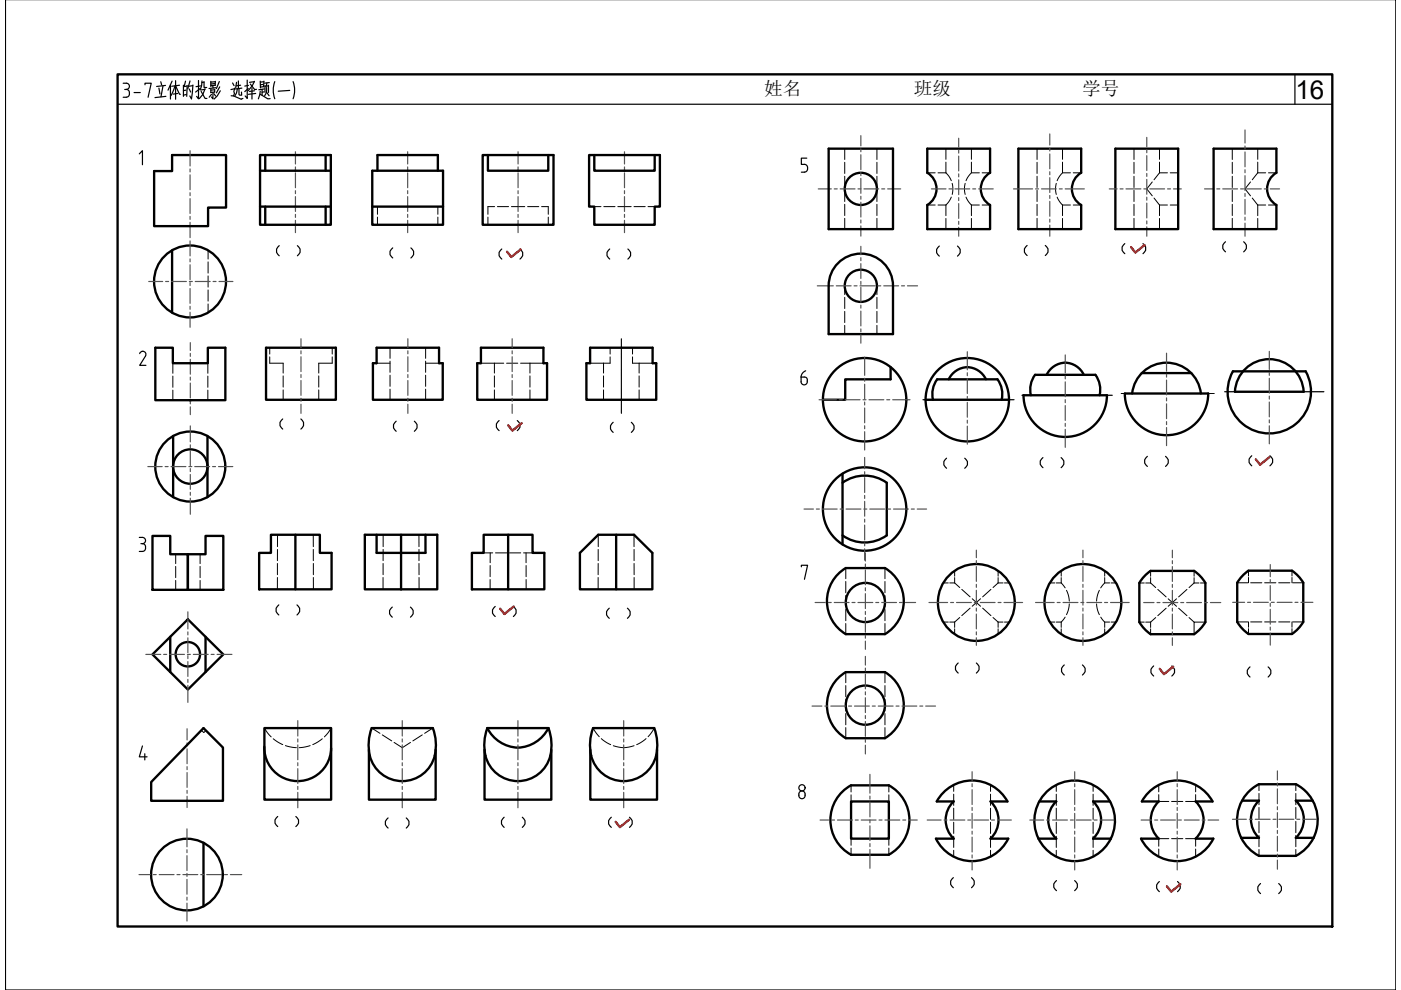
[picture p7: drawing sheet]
<svg xmlns="http://www.w3.org/2000/svg" width="297mm" height="210mm" viewBox="0 0 297 210" stroke-linecap="round" stroke-linejoin="round" font-family="sans-serif">
<defs><g id="words">
<text font-size="5.7" x="81.8" y="56.1">（ ）</text>
<text font-size="5.5" x="274.7" y="20.9">16</text>
<g font-size="5.3">
<text x="57.9" y="55.4">（ ）</text>
<text x="127.7" y="56.1">（ ）</text>
<text x="197.6" y="55.4">（ ）</text>
<text x="216.3" y="55.4">（ ）</text>
<text x="258.2" y="54.7">（ ）</text>
<text x="58.6" y="92.1">（ ）</text>
<text x="82.5" y="92.8">（ ）</text>
<text x="128.4" y="92.8">（ ）</text>
<text x="199.3" y="100.5">（ ）</text>
<text x="219.8" y="100.5">（ ）</text>
<text x="241.7" y="100.2">（ ）</text>
<text x="57.5" y="131.6">（ ）</text>
<text x="81.8" y="131.9">（ ）</text>
<text x="127.7" y="132.3">（ ）</text>
<text x="201.8" y="143.9">（ ）</text>
<text x="224" y="144.3">（ ）</text>
<text x="263.5" y="144.6">（ ）</text>
<text x="57.5" y="176.4">（ ）</text>
<text x="80.8" y="176.7">（ ）</text>
<text x="105.5" y="176.7">（ ）</text>
<text x="200.7" y="189.4">（ ）</text>
<text x="222.6" y="190.1">（ ）</text>
<text x="265.6" y="190.9">（ ）</text>
</g>
<g font-size="5.3" fill="#f00">
<text x="104.8" y="56.1">（ ）</text>
<text x="237.1" y="55">（ ）</text>
<text x="104.4" y="92.4">（ ）</text>
<text x="263.9" y="99.8">（ ）</text>
<text x="103.4" y="131.9">（ ）</text>
<text x="243.1" y="144.6">（ ）</text>
<text x="128.1" y="176.7">（ ）</text>
<text x="244.5" y="190.1">（ ）</text>
</g>
<g font-size="4">
<text x="162" y="20.2">姓名</text>
<text x="193.7" y="20.2">班级</text>
<text x="229.4" y="20.2">学号</text>
</g>
</g></defs>
<g fill="none" stroke="#000" stroke-width=".25">
<path d="M29.5 32.6l.7-.6v2.9M170.6 34.8a.84 .84 0 0 1 .6 .9 .84 .84 0 0 1-.6 .8h-.7M171.1 33.5h-1.2v1.4h.7M29.6 75a.67 .67 0 0 1 .9-.5 .67 .67 0 0 1 .3 1l-1.2 2h1.3M169.8 80l.7-.1a.81 .81 0 0 1 .7 1 .81 .81 0 0 1-1 .6l-.3-.3zM170.8 78.6a1.51 1.51 0 0 0-1 1.3M29.5 113.9h.7a.69 .69 0 0 1 .6 .9 .69 .69 0 0 1-.9 .5M30.2 115.3a.85 .85 0 0 1 .7 .8 .85 .85 0 0 1-.7 .8h-.7M169.9 120.2v-.4h1.3l-.6 3M30.2 158.2l-.7 2.3h1.7M30.7 159.8v1.3M169.4 168.7a.72 .72 0 0 1 .6-1 .72 .72 0 0 1 .7 1"/>
<path d="M169.4 168.7a.66 .66 0 0 0 .6 .6 .66 .66 0 0 0 .7-.6"/>
<circle cx="170" cy="167" r=".66"/>
</g>
<!-- layer: cu -->
<g fill="none" stroke="#000" stroke-width=".5">
<path d="M32.7 36.3h3.8v-3.4h11.4v11.1h-3.8v3.9h-11.4zM55.1 32.9h15v14.8h-15zM55.1 36.2h15M56.2 32.9v3.3M69 32.9v3.3M78.9 36.2h15v11.5h-15zM80 36.2v-3.3h12.8v3.3M102.3 32.9h15.1v14.8h-15.1zM103.4 32.9v3.3h12.8v-3.3M124.9 32.9h15v10.9h-1.1v3.9h-12.8v-3.9h-1.1zM126 32.9v3.3h12.8v-3.3M175.7 31.5h13.6v17.1h-13.6z"/>
<path d="M196.6 31.5h13.3v5.1a4 4 0 0 0 0 6.9v5.1h-13.3v-5.1a4 4 0 0 0 0-6.9zM215.9 31.5h13.3v5.1a4 4 0 0 0 0 6.9v5.1h-13.3zM236.5 31.5h13.3v17.1h-13.3zM270.6 36.6a4 4 0 0 0 0 6.9M270.6 36.6v-5.1h-13.3v17.1h13.3v-5.1M36.5 53.1v13.2M55.1 43.8h15M56.2 43.8v3.9M69 43.8v3.9M78.9 43.8h15M178 55.5a6.8 6.8 0 0 1 7.3-1.1 6.8 6.8 0 0 1 4 6.2v10.2h-13.6v-10.2a6.8 6.8 0 0 1 2.3-5.1zM56.4 73.7h14.8v11.1h-14.8z"/>
<path d="M79.8 73.7h13.3v3.3h.8v7.8h-14.8v-7.8h.7zM102 73.7h13.2v3.3h.8v7.8h-14.8v-7.8h.8zM125.1 73.7h13.3v3.3h.7v7.8h-14.8v-7.8h.8zM188.8 77.8v2.6h-9.6v4.4h-4.7M221.9 79.5a4.3 4.3 0 0 1 4-2.6 4.3 4.3 0 0 1 3.9 2.6M242.1 79.1h10.5M261.4 78.7h15.4a8.8 8.8 0 0 1-7.7 13.2 8.8 8.8 0 0 1-7.7-13.2zM263.8 78.5a7.3 7.3 0 0 1 7.8-1.9 7.3 7.3 0 0 1 4.8 6.5h-14.6a7.3 7.3 0 0 1 2-4.6zM36.7 92.4v13M40.2 84.9h7.6v-11.2h-3.7v3.3h-7.5v-3.3h-3.7v11.2h7.6M44 92.4v13M196.3 84.8h17.6"/>
<path d="M197.8 84.7a5.3 5.3 0 0 1 .9-4.3h12.8a5.3 5.3 0 0 1 .9 4.3M201.1 80.4a4.3 4.3 0 0 1 4-2.6 4.3 4.3 0 0 1 3.9 2.6M217 83.8h17.7a8.8 8.8 0 0 1-8.8 8.8 8.8 8.8 0 0 1-8.9-8.8zM218.6 83.8a5.2 5.2 0 0 1 .9-4.3h12.7a5.3 5.3 0 0 1 .9 4.3M238.5 83.4h17.7a8.8 8.8 0 0 1-8.9 8.9 8.8 8.8 0 0 1-8.8-8.9zM240 83.4a7.3 7.3 0 0 1 7.3-6.5 7.3 7.3 0 0 1 7.3 6.5M32.3 113.6h3.8v3.9h3.7v7.6h-7.5zM43.6 113.6h3.7v11.5h-7.5v-7.6h3.8zM57.4 113.4h5.2v11.6h-7.7v-7.8h2.5zM62.6 113.4h5.2v3.8h2.5v7.8h-7.7M77.4 113.4h15.3v11.6h-15.3zM79.8 113.4v3.8h10.4v-3.8"/>
<path d="M85 113.4v11.6M102.5 113.4h5.2v11.6h-7.6v-7.8h2.4zM107.7 113.4h5.2v3.8h2.5v7.8h-7.7M123 117.2l3.8-3.8h3.8v11.6h-7.6zM130.6 113.4h3.8l3.9 3.8v7.8h-7.7M178.6 102.4a8 8 0 0 1 9.4 0v11.1a8 8 0 0 1-9.4 0M178.6 100.4v15M32.3 138.8l7.5-7.5 7.5 7.5-7.5 7.4zM36.1 135v7.5M43.6 135v7.5M177.8 121.6l1.5-1.2h8.3a8.1 8.1 0 0 1 0 14h-8.3a8.1 8.1 0 0 1-1.5-12.8zM242.6 122.2l1.4-1.2h9.2l.9 .8 1.5 1.8v8.3l-1.1 1.4-1.3 1.2h-9.2l-1-.8-1.4-1.8v-8.3z"/>
<path d="M263.4 122.1l1.3-1.1h9.2l.9 .7 1.5 1.9v8.3l-1 1.4-1.4 1.1h-9.2l-.9-.7-1.5-1.8v-8.3zM43.1 154.4l4.2 4.1v11.3h-15.2v-4zM56 158.3a7.1 7.1 0 0 0 7 7.3 7.1 7.1 0 0 0 7.2-7M56.1 154.4h14.1v15.1h-14.1zM78.2 159v10.5h14.2v-10.5M78.8 154.4h13a8.9 8.9 0 0 1-1.4 9.1 7.2 7.2 0 0 1-8.4 1.3 7.2 7.2 0 0 1-3.8-7.5l.2-1.5zM102.7 159v10.5h14.2v-10.5M103.3 154.4a7.1 7.1 0 0 0 6.5 4.1 7.1 7.1 0 0 0 6.5-4.1M103.3 154.4a8.9 8.9 0 0 0 1.4 9.1 7.2 7.2 0 0 0 8.4 1.3 7.2 7.2 0 0 0 3.8-7.5l-.2-1.5-.4-1.4M103.3 154.4h13M125.2 159v10.5h14.1v-10.5M125.7 154.4a8.9 8.9 0 0 0 1.4 9.1 7.1 7.1 0 0 0 5.1 2.1"/>
<path d="M125.8 154.4h12.9a8.9 8.9 0 0 1-1.4 9.1 7.1 7.1 0 0 1-5.1 2.1M179.3 142.5h8.3M179.3 142.5a8.1 8.1 0 0 0 0 14h8.3a8.1 8.1 0 0 0 0-14M43.1 178.7v13.5M178.3 168.2l2.1-1.7h8a8.4 8.4 0 0 1 0 14.7h-8a8.4 8.4 0 0 1-2.1-13zM180.4 169.9h8.1v7.9h-8.1zM202.2 177.8a5.4 5.4 0 0 1 0-7.9h-3.6a8.5 8.5 0 0 1 15 0h-3.6a5.4 5.4 0 0 1 0 7.9M202.2 177.8h-3.8a8.5 8.5 0 0 0 7.7 4.8 8.5 8.5 0 0 0 7.7-4.8h-3.8M220.2 177.8a8.5 8.5 0 0 1 7.7-12.3 8.5 8.5 0 0 1 7.6 12.3M220.2 177.8a8.5 8.5 0 0 0 7.7 4.8 8.5 8.5 0 0 0 7.6-4.8M220.2 177.8h3.8M220.4 169.9h3.5a5.4 5.4 0 0 0 0 7.9"/>
<path d="M231.8 177.8h3.7M235.3 169.9h-3.5a5.4 5.4 0 0 1 0 7.9M242.1 169.9a8.5 8.5 0 0 1 15 0h-3.6M242.1 169.9h3.6a5.4 5.4 0 0 0 0 7.9M245.7 177.8h-3.8a8.5 8.5 0 0 0 7.7 4.8 8.5 8.5 0 0 0 7.7-4.8h-3.8M253.5 169.9a5.4 5.4 0 0 1 0 7.9M263.2 177.6a8.5 8.5 0 0 1 3.7-11.3h7.8a8.5 8.5 0 0 1 3.8 11.3M263.2 177.6a8.5 8.5 0 0 0 3.7 3.9M263.3 169.8h3.6a5.4 5.4 0 0 0 0 7.8h-3.7M278.3 169.8h-3.6a5.4 5.4 0 0 1 0 7.8h3.8M278.5 177.6a8.5 8.5 0 0 1-3.8 3.9M266.9 181.5h7.8"/>
<circle cx="40.3" cy="59.7" r="7.6"/>
<circle cx="182.5" cy="40" r="3.4"/>
<circle cx="182.5" cy="60.6" r="3.4"/>
<circle cx="40.3" cy="98.9" r="7.4"/>
<circle cx="40.3" cy="98.9" r="3.6"/>
<circle cx="183.3" cy="84.7" r="8.8"/>
<circle cx="205.1" cy="84.7" r="8.8"/>
<circle cx="183.3" cy="107.9" r="8.8"/>
<circle cx="39.8" cy="138.7" r="2.59"/>
<circle cx="183.5" cy="127.7" r="4.2"/>
<circle cx="207" cy="127.7" r="8.1"/>
<circle cx="229.6" cy="127.7" r="8.1"/>
<circle cx="183.5" cy="149.5" r="4.2"/>
<circle cx="39.6" cy="185.4" r="7.6"/>
</g>
<!-- layer: xu -->
<g fill="none" stroke="#000" stroke-width=".21">
<path d="M179.1 31.5v2.3M179.1 34.4v2.4M179.1 37.4v2.4M185.9 31.5v2.3M185.9 34.4v2.4M185.9 37.4v2.4M196.6 36.6h1.7M198.9 36.6h1.7M200.6 36.6l.5 .7 .6 1M200.6 31.5v2.3M200.6 34.4v2.2M201.9 38.9l.1 1.2-.1 1.1"/>
<path d="M204.6 38.9l-.1 1.2 .1 1.1M206 34.4v2.2l-.8 1-.4 .7M206 36.6h1.6M206 31.5v2.3M208.2 36.6h1.7M219.9 31.5v2.3M219.9 34.4v2.4M219.9 37.4v2.4M224 38.9l-.2 1.2 .2 1.1M225.3 34.4v2.2l-1.2 1.7M225.3 36.6h1.7M225.3 31.5v2.3"/>
<path d="M227.5 36.6h1.7M240.4 31.5v2.3M240.4 34.4v2.4M240.4 37.4v2.4M244.3 38.6l-1.2 1.5 1.2 1.4M245.8 36.6l-1.1 1.5M245.8 36.6h1.7M245.8 31.5v2.3M245.8 34.4v2.2M248.1 36.6h1.7M261.3 31.5v2.3M261.3 34.4v2.4"/>
<path d="M261.3 37.4v2.4M265.1 38.6l-1.1 1.5 1.1 1.4M266.7 36.6l-1.2 1.5M266.7 31.5v2.3M266.7 34.4v2.2M266.7 36.6h1.6M268.9 36.6h1.7M44.1 53.1v1.8M44.1 55.5v2.4M44.1 58.5v2.4M80 43.8v1.6M80 46v1.7"/>
<path d="M92.8 43.8v1.6M92.8 46v1.7M103.4 46v1.7M104.9 43.8h-1.5v1.6M105.5 43.8h2.3M108.4 43.8h2.9M111.9 43.8h2.3M114.8 43.8h1.4v1.6M116.2 46v1.7M126 43.8h1.4M128 43.8h2.4M131 43.8h2.8"/>
<path d="M134.4 43.8h2.4M137.4 43.8h1.4M179.1 40.3v2.4M179.1 43.3v2.4M179.1 46.3v2.3M185.9 40.3v2.4M185.9 43.3v2.4M185.9 46.3v2.3M196.6 43.5h1.7M198.9 43.5h1.7M200.6 43.5v2.2M200.6 46.3v2.3"/>
<path d="M201.7 41.8l-.6 1-.5 .7M204.8 41.8l1.2 1.7M206 43.5h1.6M206 43.5v2.2M206 46.3v2.3M208.2 43.5h1.7M219.9 40.3v2.4M219.9 43.3v2.4M219.9 46.3v2.3M224.1 41.8l.6 1 .6 .7M225.3 43.5h1.7M225.3 43.5v2.2"/>
<path d="M225.3 46.3v2.3M227.5 43.5h1.7M240.4 40.3v2.4M240.4 43.3v2.4M240.4 46.3v2.3M244.7 42l1.1 1.5M245.8 43.5h1.7M245.8 43.5v2.2M245.8 46.3v2.3M248.1 43.5h1.7M261.3 40.3v2.4M261.3 43.3v2.4"/>
<path d="M261.3 46.3v2.3M265.5 42l1.2 1.5M266.7 43.5v2.2M266.7 46.3v2.3M266.7 43.5h1.6M268.9 43.5h1.7M36.6 77v2.1M36.6 79.7v2.4M44.1 77v2.1M44.1 79.7v2.4M44.1 61.5v2.3M44.1 64.4v1.9"/>
<path d="M57.2 75.7v1.3h2.8v2.1M57.2 73.7v1.4M60 79.7v2.4M67.6 79.7v2.4M70.4 75.7v1.3h-2.8v2.1M70.4 73.7v1.4M79.8 77h2.9M82.7 73.7v2.3M82.7 76.6v2.3M82.7 79.5v2.4M90.2 77h2.9M90.2 73.7v2.3"/>
<path d="M90.2 76.6v2.3M90.2 79.5v2.4M102 77h4.8M104.8 77v2.1M104.8 79.7v2.4M107.4 77h2.4M110.4 77h4.8M112.4 77v2.1M112.4 79.7v2.4M128 77v2.1M128 79.7v2.4M129.4 73.7v1.4"/>
<path d="M129.4 75.7v1.3h-4.3M134.1 73.7v1.4M134.1 75.7v1.3h4.3M135.5 77v2.1M135.5 79.7v2.4M179.1 60.6v1.9M179.1 63v2.4M179.1 66v2.4M179.1 69v1.8M185.9 60.6v1.9M185.9 63v2.4M185.9 66v2.4"/>
<path d="M185.9 69v1.8M36.6 82.7v2.2M44.1 82.7v2.2M60 82.7v2.1M67.6 82.7v2.1M82.7 82.5v2.3M90.2 82.5v2.3M104.8 82.7v2.1M112.4 82.7v2.1M128 82.7v2.1M135.5 82.7v2.1M37.2 117.5v2"/>
<path d="M42.4 117.5v2M58.8 119.5v2.3M58.8 116.5v2.4M58.8 113.4v2.5M66.4 113.4v2.5M66.4 116.5v2.4M66.4 119.5v2.3M81.2 119.5v2.3M81.2 113.4v2.5M81.2 116.5v2.4M88.8 113.4v2.5M88.8 119.5v2.3"/>
<path d="M88.8 116.5v2.4M102.5 117.2h2M103.9 119.9v2.4M103.9 117.2v2.1M105.1 117.2h2.3M108 117.2h2.4M111 117.2h1.9M111.5 117.2v2.1M111.5 119.9v2.4M126.8 116.5v2.4M126.8 119.5v2.3M126.8 113.4v2.5"/>
<path d="M134.4 113.4v2.5M134.4 116.5v2.4M134.4 119.5v2.3M37.2 120.1v2.4M37.2 123.1v2M42.4 120.1v2.4M42.4 123.1v2M58.8 122.4v2.6M66.4 122.4v2.6M81.2 122.4v2.6M88.8 122.4l.1 2.6M103.9 122.9v2.1"/>
<path d="M111.5 122.9l.1 2.1M126.8 122.4v2.6M134.4 122.4v2.6M179.3 120.4v2.3M179.3 123.3v2.4M179.3 126.3v2.3M179.3 129.2v2.4M179.3 132.2v2.3M187.6 120.4v2.3M187.6 123.3v2.4M187.6 126.3v2.3M187.6 129.2v2.4"/>
<path d="M187.6 132.2v2.3M200 131.9h1.1M200 123.6h1.1M201.4 131.9h1M201.4 123.6h1M202.4 123.6l1.1 1M202.4 121v1.2M202.4 122.5v1.1M202.4 131.9v1.1M202.4 133.3v1.2M203.5 130.9l-1.1 1M203.9 125l1.8 1.5"/>
<path d="M205.7 128.9l-1.8 1.6M206.1 127l1.8 1.5M207.9 127l-1.8 1.5M208.3 128.9l1.8 1.6M210.1 125l-1.8 1.5M210.5 130.9l1.1 1M211.6 131.9h1.1M211.6 123.6h1.1M211.6 123.6l-1.1 1M211.6 121v1.2M211.6 122.5v1.1M211.6 131.9v1.1"/>
<path d="M211.6 133.3v1.2M213 131.9h1M213 123.6h1M222.6 131.9h1.1M222.6 123.6h1.1M224 131.9h1M224 123.6h1M225 123.6l.8 1M225 121v1.2M225 122.5v1.1M225 131.9v1.1M225 133.3v1.2"/>
<path d="M225.8 130.8l-.8 1.1M226.1 125.2l.4 .9 .2 1.3M226.7 128l-.2 1.4-.4 .9M232.5 128l.2 1.4 .4 .9M233.1 125.2l-.4 .9-.2 1.3M233.4 130.8l.8 1.1M234.2 123.6l-.8 1M234.2 131.9h1.1M234.2 123.6h1.1M234.2 121v1.2M234.2 122.5v1.1M234.2 131.9v1.1"/>
<path d="M234.2 133.3v1.2M235.6 131.9h1M235.6 123.6h1M241.6 123.6h1M241.6 131.9h1M242.9 123.6h1.1M242.9 131.9h1.1M244 123.6l1 1M244 121v1.2M244 122.5v1.1M244 131.9v1.1M244 133.3v1.2"/>
<path d="M245 130.9l-1 1M245.5 125l1.7 1.6M247.2 129l-1.7 1.5M247.7 127l1.7 1.5M249.4 127l-1.7 1.5M249.9 129l1.8 1.5M251.7 125l-1.8 1.6M252.1 130.9l1.1 1M253.2 123.6l-1.1 1M253.2 121v1.2M253.2 122.5v1.1M253.2 123.6h1"/>
<path d="M254.5 123.6h1.1M255.6 131.9h-2.4v2.6M262.3 123.6h2.3M262.3 131.9h2.3M264.7 121v1.1M264.7 122.4v1.2M264.7 131.9v1.1M264.7 133.3v1.1M265.2 123.6h2.3M265.2 131.9h2.3M268.1 123.6h2.4M268.1 131.9h2.4"/>
<path d="M271.1 123.6h2.4M271.1 131.9h2.4M273.9 121v1.1M273.9 122.4v1.2M273.9 131.9v1.1M273.9 133.3v1.1M274.1 123.6h2.2M274.1 131.9h2.2M56.1 154.4l1.4 1.8M57.9 156.6l2.1 1.3M60.5 158.1l2.3 .4M65.8 158.1l-2.4 .4"/>
<path d="M68.3 156.6l-2 1.3M70.2 154.4l-1.4 1.8M78.8 154.4l1.8 1.1M81.1 155.8l2 1.3M83.6 157.4l1.7 1.1 1.7-1.1M89.5 155.8l-2 1.3M91.8 154.4l-1.8 1.1M125.8 154.4l1.3 1.8M127.5 156.6l2 1.3M130 158.1a5.9 5.9 0 0 0 4.4 0M137 156.6l-2 1.3M138.7 154.4l-1.3 1.8"/>
<path d="M179.3 142.5v2.3M179.3 145.4v2.3M179.3 148.3v2.4M179.3 151.3v2.4M179.3 154.3v2.2M187.6 142.5v2.3M187.6 145.4v2.3M187.6 148.3v2.4M187.6 151.3v2.4M187.6 154.3v2.2M180.4 166.5v1.4M180.4 168.5v1.4"/>
<path d="M180.4 177.8v1.4M180.4 179.8v1.4M188.5 166.5v1.4M188.5 168.5v1.4M188.5 177.8v1.4M188.5 179.8v1.4M202.2 166.4v1.4M202.2 168.4v2.4M202.2 171.4v2.3M202.2 174.3v2.4M202.2 177.3v2.4M210 166.4v1.4"/>
<path d="M210 168.4v2.4M210 171.4v2.3M210 174.3v2.4M210 177.3v2.4M224 166.4v1.4M224 168.4v2.4M224 171.4v2.3M224 174.3v2.4M224 177.3v2.4M231.8 166.4v1.4M231.8 168.4v2.4M231.8 171.4v2.3"/>
<path d="M231.8 174.3v2.4M231.8 177.3v2.4M245.7 168.5v1.4h2.1M245.7 166.4v1.5M247.8 177.8h-2.1v1.6M248.4 177.8h2.4M248.4 169.9h2.4M251.4 177.8h2.1v1.6M253.5 168.5v1.4h-2.1M253.5 166.4v1.5M266.9 166.3v1.3M266.9 168.2v2.4"/>
<path d="M266.9 171.2v2.4M266.9 174.2v2.3M266.9 177.1v2.4M274.7 166.3v1.3M274.7 168.2v2.4M274.7 171.2v2.4M274.7 174.2v2.3M274.7 177.1v2.4M202.2 180.3v1.3M210 180.3v1.3M224 180.3v1.3M231.8 180.3v1.3"/>
<path d="M245.7 180v1.6M253.5 180v1.6M266.9 180.1v1.4M274.7 180.1v1.4"/>
</g>
<!-- layer: dian -->
<path d="M131.7 71.8v15M195.7 84.8h19.3M216.6 83.8h.4M234.7 83.8h1.1M237.7 83.4h.8M256.2 83.4h1.2M259.6 83.1h2.2M276.4 83.1h4.3M262.3 127.8h.1" fill="none" stroke="#000" stroke-width=".21"/>
<!-- layer: CENTER -->
<g fill="none" stroke="#545454" stroke-width=".25">
<path d="M40.3 32v3.2M40.3 35.8v.7M40.3 37.1v3.1M62.6 32.2v2.6M62.6 35.4v.6M62.6 36.7v3.1M86.4 32.2v2.6M86.4 35.4v.6M86.4 36.7v3.1M109.8 32.2v2.6M109.8 35.4v.6M109.8 36.7v3.1"/>
<path d="M132.4 32.2v2.6M132.4 35.4v.6M132.4 36.7v3.1M182.5 28.8v2.1M182.5 31.6v.6M182.5 32.8v3.2M182.5 36.6v.6M182.5 37.8v3.2M203.3 29.3v1.9M203.3 31.8v.7M203.3 33.1v3.1M203.3 36.9v.6"/>
<path d="M203.3 38.1v3.2M222.6 28.4v2.3M222.6 31.4v.6M222.6 32.6v3.2M222.6 36.4v.6M222.6 37.7v3.1M243.1 29.1v2M243.1 31.7v.7M243.1 33v3.1M243.1 36.8v.6M243.1 38v3.2M264 27.6v2.7"/>
<path d="M264 31v.6M264 32.2v3.2M264 36v.6M264 37.2v3.2M31.5 59.7h3M35.1 59.7h.6M36.4 59.7h3.1M40.1 59.7h.7M40.3 40.9v.6M40.3 42.1v3.2M40.3 45.9v.6M40.3 47.1v3.3"/>
<path d="M40.3 51.1v3.2M40.3 54.9v.6M40.3 56.1v3.2M40.3 59.9v.6M41.4 59.7h3.2M45.2 59.7h.6M46.4 59.7h3M62.6 40.4v.7M62.6 41.7v3.1M62.6 45.5v.6M62.6 46.7v2.6M86.4 40.4v.7"/>
<path d="M86.4 41.7v3.1M86.4 45.5v.6M86.4 46.7v2.6M109.8 40.4v.7M109.8 41.7v3.1M109.8 45.5v.6M109.8 46.7v2.6M132.4 40.4v.7M132.4 41.7v3.1M132.4 45.5v.6M132.4 46.7v2.6M173.5 40.1h2.8"/>
<path d="M176.9 40.1h.6M178.1 40.1h3.2M181.9 40.1h.6M182.5 41.6v.6M182.5 42.9v3.1M182.5 46.6v.7M182.5 47.9v2.2M182.5 52.2v1.8M182.5 54.6v.7M182.5 55.9v3.1M182.5 59.7v.6M183.2 40.1h3.1"/>
<path d="M186.9 40.1h.7M188.2 40.1h2.8M197.5 40.1h3.1M201.2 40.1h.6M202.5 40.1h3.1M203.3 41.9v.6M203.3 43.2v3.1M203.3 46.9v.7M203.3 48.2v1.9M206.2 40.1h.7M207.5 40.1h3.1M214.9 40.1h4"/>
<path d="M219.6 40.1h.6M220.8 40.1h3.2M222.6 41.4v.7M222.6 42.7v3.2M222.6 46.5v.6M222.6 47.7v2.4M224.6 40.1h.6M225.8 40.1h4.1M235.2 40.1h1.7M237.5 40.1h.6M238.7 40.1h3.2M242.5 40.1h.6"/>
<path d="M243.1 41.8v.6M243.1 43.1v3.1M243.1 46.8v.7M243.1 48.1v2M243.8 40.1h3.1M247.5 40.1h.7M248.8 40.1h1.7M255.4 40.1h2M258 40.1h.6M259.2 40.1h3.2M263 40.1h.6M264 41v.6"/>
<path d="M264 42.3v3.1M264 46.1v.6M264 47.3v2.8M264.3 40.1h3.1M268.1 40.1h.6M269.3 40.1h2M40.3 61.2v3.1M40.3 64.9v.7M40.3 66.2v3.2M40.4 72.6v1.7M40.4 74.9v.7M40.4 76.2v3.1"/>
<path d="M40.4 80v.6M63.8 71.8v2M63.8 74.4v.6M63.8 75.6v3.2M63.8 79.4v.6M86.5 71.8v2M86.5 74.4v.6M86.5 75.6v3.2M86.5 79.4v.6M108.6 71.8v2M108.6 74.4v.6M108.6 75.6v3.2"/>
<path d="M108.6 79.4v.6M173.3 60.6h2.1M176.1 60.6h.6M177.3 60.6h3.2M181.1 60.6h.6M182.3 60.6h3.2M182.5 60.9v3.2M182.5 64.7v.6M182.5 66v3.1M182.5 69.7v.7M182.5 71v1.8M183.3 75.7v3.9"/>
<path d="M186.1 60.6h.6M187.4 60.6h3.1M191.1 60.6h.7M192.4 60.6h2.1M205.1 74.6v3.8M205.1 79v.7M225.9 75.3v3.8M225.9 79.7v.6M247.3 74.9v3.8M247.3 79.3v.7M269.1 74.5v3.8M269.1 79v.6"/>
<path d="M31.3 98.9h3.1M35 98.9h.6M36.3 98.9h3.1M40 98.9h.7M40.4 81.2v3.2M40.4 85v.6M40.4 86.3v1.6M40.4 90.3v3.4M40.4 94.3v.6M40.4 95.6v3.1M40.4 99.3v.7M41.3 98.9h3.1"/>
<path d="M45.1 98.9h.6M46.3 98.9h3.1M63.8 80.7v3.1M63.8 84.4v.7M63.8 85.7v1.9M86.5 80.7v3.1M86.5 84.4v.7M86.5 85.7v1.9M108.6 80.7v3.1M108.6 84.4v.7M108.6 85.7v1.9M173.7 84.8h3.6"/>
<path d="M177.9 84.8h.7M179.2 84.8h3.1M183 84.8h.6M183.3 80.2v.6M183.3 81.5v3.1M183.3 85.2v.7M183.3 86.5v3.1M183.3 90.3v.6M183.3 91.5v3.9M183.3 97v2.4M184.2 84.8h3.2M188 84.8h.6"/>
<path d="M189.3 84.8h3.6M205.1 80.3v3.1M205.1 84.1v.6M205.1 85.3v3.2M205.1 89.1v.6M205.1 90.4v3.8M225.9 81v3.1M225.9 84.7v.7M225.9 86v3.1M225.9 89.8v.6M225.9 91v3.9M247.3 80.6v3.1"/>
<path d="M247.3 84.4v.6M247.3 85.6v3.2M247.3 89.4v.6M247.3 90.6v3.9M269.1 80.2v3.2M269.1 84v.6M269.1 85.2v3.2M269.1 89v.6M269.1 90.3v3.8M40.4 100.6v3.2M40.4 104.4v.6M40.4 105.6v3.4"/>
<path d="M170.5 107.9h2M173.1 107.9h.6M174.3 107.9h3.2M178.1 107.9h.6M179.4 107.9h3.1M183.2 107.9h.6M183.3 100v.6M183.3 101.3v3.1M183.3 105v.7M183.3 106.3v3.1M183.3 110.1v.6M183.3 111.3v3.2"/>
<path d="M183.3 115.1v.6M183.3 116.4v2.4M183.5 117.2v1.8M183.5 119.6v.6M184.4 107.9h3.2M188.2 107.9h.6M189.4 107.9h3.2M193.2 107.9h.7M194.5 107.9h2M207 116.6v1.6M207 118.9v.6M229.6 116.6v1.6"/>
<path d="M229.6 118.9v.6M248.6 116.7v1.6M248.6 118.9v.6M269.3 119.7v2.6M30.9 138.8h3.2M34.7 138.8h.6M36 138.8h3.1M39.7 138.8h.7M39.8 129.7v3.7M39.8 134v.6M39.8 135.2v3.2M39.8 139v.6"/>
<path d="M41 138.8h3.1M44.8 138.8h.6M46 138.8h3.2M172.8 127.7h2.2M175.6 127.7h.6M176.9 127.7h3.1M180.6 127.7h.7M181.9 127.7h3.1M183.5 120.8v3.2M183.5 124.6v.6M183.5 125.9v3.1M183.5 129.6v.7"/>
<path d="M183.5 130.9v3.2M183.5 134.7v.6M183.5 135.9v1.8M183.5 139.2v1.8M185.7 127.7h.6M186.9 127.7h3.2M190.7 127.7h.6M192 127.7h2.1M197 127.7h3.9M201.5 127.7h.7M202.8 127.7h3.1M206.6 127.7h.6"/>
<path d="M207 120.1v3.2M207 123.9v.6M207 125.2v3.1M207 128.9v.7M207 130.2v3.1M207 134v.6M207 135.2v1.6M207.8 127.7h3.2M211.6 127.7h.6M212.9 127.7h3.9M219.6 127.7h3.9M224.1 127.7h.7"/>
<path d="M225.4 127.7h3.1M229.2 127.7h.6M229.6 120.1v3.2M229.6 123.9v.6M229.6 125.2v3.1M229.6 128.9v.7M229.6 130.2v3.1M229.6 134v.6M229.6 135.2v1.6M230.4 127.7h3.2M234.2 127.7h.6M235.5 127.7h3.9"/>
<path d="M242.5 127.8h2.2M245.3 127.8h.6M246.6 127.8h3.1M248.6 120.1v3.2M248.6 123.9v.6M248.6 125.2v3.1M248.6 128.9v.7M248.6 130.2v3.1M248.6 134v.6M248.6 135.2v1.6M250.3 127.8h.7M251.6 127.8h3.1"/>
<path d="M255.4 127.8h.6M256.6 127.8h2.2M261.4 127.7h2.5M264.5 127.7h.6M265.8 127.7h3.1M269.3 122.9v.6M269.3 124.2v3.1M269.3 127.9v.7M269.3 129.2v3.1M269.3 133v.6M269.3 134.2v2.6M269.5 127.7h.7"/>
<path d="M270.8 127.7h3.1M274.6 127.7h.6M275.8 127.7h2.6M39.7 154.5v2.4M39.7 157.5v.6M39.7 158.8v3.1M39.8 140.3v3.1M39.8 144v.7M39.8 145.3v3.6M63.1 152.8v3.3M63.1 156.7v.6M63.1 157.9v3.2"/>
<path d="M85.3 152.8v3.3M85.3 156.7v.6M85.3 157.9v3.2M109.8 152.8v3.3M109.8 156.7v.6M109.8 157.9v3.2M132.2 152.8v3.3M132.2 156.7v.6M132.2 157.9v3.2M172.2 149.7h2.1M174.9 149.7h.6M176.1 149.7h3.2"/>
<path d="M179.9 149.7h.6M181.2 149.7h3.1M183.5 141.7v.6M183.5 142.9v3.2M183.5 146.7v.6M183.5 147.9v3.2M183.5 151.7v.6M183.5 153v3.1M183.5 156.7v.7M183.5 158v1.9M185 149.7h.6M186.2 149.7h3.2"/>
<path d="M190 149.7h.6M191.2 149.7h3.2M195 149.7h.6M196.3 149.7h2M39.6 175.7v3.8M39.7 162.5v.7M39.7 163.8v3.1M39.7 167.6v.6M39.7 168.8v2.4M63.1 161.7v.6M63.1 163v3.1M63.1 166.7v.7"/>
<path d="M63.1 168v3.3M85.3 161.7v.6M85.3 163v3.1M85.3 166.7v.7M85.3 168v3.3M109.8 161.7v.6M109.8 163v3.1M109.8 166.7v.7M109.8 168v3.3M132.2 161.7v.6M132.2 163v3.1M132.2 166.7v.7"/>
<path d="M132.2 168v3.3M173.9 173.9h1.8M176.3 173.9h.6M177.6 173.9h3.1M181.3 173.9h.7M182.6 173.9h3.1M184.4 164.2v4M184.4 168.8v.6M184.4 170.1v3.1M184.4 173.8v.7M184.4 175.1v3.1M184.4 178.9v.6"/>
<path d="M186.4 173.9h.6M187.6 173.9h3.2M191.4 173.9h.6M192.7 173.9h1.8M196.6 173.9h2.9M200.2 173.9h.6M201.4 173.9h3.2M205.2 173.9h.6M206.1 163.6v1.9M206.1 166.2v.6M206.1 167.4v3.2M206.1 171.2v.6"/>
<path d="M206.1 172.5v3.1M206.1 176.2v.7M206.1 177.5v3.1M206.4 173.9h3.2M210.2 173.9h.6M211.5 173.9h2.9M218.3 173.9h3M221.9 173.9h.6M223.2 173.9h3.1M226.9 173.9h.7M227.9 163.6v1.9M227.9 166.2v.6"/>
<path d="M227.9 167.4v3.2M227.9 171.2v.6M227.9 172.5v3.1M227.9 176.2v.7M227.9 177.5v3.1M228.2 173.9h3.1M232 173.9h.6M233.2 173.9h3M241.9 173.9h2.3M244.8 173.9h.6M246.1 173.9h3.1M249.6 163.6v1.9"/>
<path d="M249.6 166.2v.6M249.6 167.4v3.2M249.6 171.2v.6M249.6 172.5v3.1M249.6 176.2v.7M249.6 177.5v3.1M249.8 173.9h.7M251.1 173.9h3.2M254.9 173.9h.6M256.1 173.9h2.3M261.3 173.7h3M264.9 173.7h.6"/>
<path d="M266.1 173.7h3.2M269.9 173.7h.6M270.8 163.5v1.9M270.8 166v.6M270.8 167.3v3.1M270.8 171v.7M270.8 172.3v3.1M270.8 176.1v.6M270.8 177.3v3.2M271.2 173.7h3.1M275 173.7h.6M276.2 173.7h3"/>
<path d="M29.5 185.4h2.4M32.5 185.4h.6M33.8 185.4h3.1M37.5 185.4h.7M38.8 185.4h3.1M39.6 180.2v.6M39.6 181.4v3.2M39.6 185.2v.6M39.6 186.5v3.1M39.6 190.2v.7M39.6 191.5v3.8M42.6 185.4h.6"/>
<path d="M43.8 185.4h3.2M47.6 185.4h.6M48.8 185.4h2.5M184.4 180.1v4M206.1 181.3v.6M206.1 182.5v1.9M227.9 181.3v.6M227.9 182.5v1.9M249.6 181.3v.6M249.6 182.5v1.9M270.8 181.1v.6M270.8 182.4v1.9"/>
</g>
<!-- layer: xi -->
<path d="M42.7 154.8l.5 .5 .5-.4" fill="none" stroke="#000" stroke-width=".21"/>
<!-- layer: 01(csx) -->
<path d="M24.9 15.8h257.6v180.6h-257.6z" fill="none" stroke="#000" stroke-width=".5"/>
<!-- layer: 11(wz) -->
<g fill="none" stroke="#000" stroke-width=".25">
<path d="M26.1 17.6h.7a.66 .66 0 0 1 .6 .7 .66 .66 0 0 1-.6 .7M26.4 19h.4M26.8 19a.84 .84 0 0 1 .7 .8 .84 .84 0 0 1-.7 .8h-.7M28.4 19.6h1.3M30.7 18v-.4h1.4l-.7 3M33.7 18.7l.2 1.2M34.1 17.3l.2 .7M34.6 18.2l-.5 2.3M35.1 18.1l-1.9 .2M36.1 18v3M36.5 17.2l-.9 1.9M37.1 18.2l-.8 2.1"/>
<path d="M37.2 18.2l.9 1.8h.1M37.2 17.1v3.9M37.7 19.8l-1 .2M38.1 18.1l-1.7 .2M38.9 18.1v2.3M39.3 17.2l-.2 1M39.4 19.1l-.5 .1M39.6 18.2l-.7 .2M39.7 18.1l-.1 2.3M40.1 18.9l.3 .6M40.3 17.2l-.5 1.6M40.9 18.2l-.9 .1"/>
<path d="M40.9 18l-.3 3-.4-.7M42.1 17.1v3.9l-.4-.6M42.4 18.8l-.9 .7M42.5 18.2l-.9 .2M42.6 19.4l.9 1.5h.4M42.8 17.2l-.1 1-.3 .9M43.3 17.3v1.3h.5M43.3 17.4l-.5 .1M43.4 18.9l-.8 .2M43.5 18.8l-.5 1.2-.7 .9M44.7 17.2v1.1M44.7 18.9v.7"/>
<path d="M44.8 20l-.4 .6M45.1 18.2l.1 .4M45.1 19.6v1.4l-.3-.4M45.4 19.9l.3 .4M45.5 17.7l-.8 .1M45.5 19l-.8 .1M45.5 18.9v.6M45.5 19.5l-.8 .1M45.6 17.3l-.9 .1M45.7 17.2l-.1 .9M45.7 18.1l-1 .1M45.7 18.6l-1.4 .2"/>
<path d="M46.5 17.3l-.6 1.5M46.6 18.4l-.7 1.3M46.7 19.3l-.6 1-.7 .7M49.3 17.6l.3 .6M49.7 18.8l-.7 .2M49.8 18.7l-.3 1.6h-.5M50.2 17.5l-.2 1.1M50.3 18.9l-.5 1.4M50.5 17.2v1.6M50.7 18.8v1.2l.1 .2h.4v-.7M51 18.1l-.9 .1M51.3 18.7l-1.4 .2"/>
<path d="M52.4 17v3.9l-.4-.6M52.6 18.8l-.7 .6M52.7 18.1l-.8 .1M53.1 17.8l.9 1.2 .4-.1M53.4 18.7v2.3M53.9 17.3l-1 .2M54 17.2l-.5 1-.9 1.1M54 19.3l-1.1 .1M54.2 19.8l-1.5 .2M55.1 20l1.7 1 .5-.1M55.2 19.3l-.4 1.7M55.2 17.2v1.4"/>
<path d="M55.6 18.9v1.3M55.7 17.9l-.5 .1M55.9 18.4l-.7 .1M55.9 17.3l-.7 .1M56 17.2l-.1 1.2M56 19.5l-.4 .1M56 18.9l-1.1 .1M56.2 18.1v1.5M56.5 18.6v.7l-.4 1M56.5 19.6l.6 .7M56.6 17.6l-.1 .6M56.9 18.2l-.7 .1"/>
<path d="M56.9 18.1v1.5M57.1 17.5l-1 .1M58.3 17.3l-.4 1.8 .4 1.8M61.4 19.2l-2.4 .1M62.1 17.3l.4 1.8-.4 1.8M35.2 20.4l-2.3 .3M39.5 20l-.6 .2M49.5 20.3l1.7 .7M51.5 20.9l-.3 .1"/>
</g>
<!-- layer: 02(xsx) -->
<path d="M274.5 15.8v6.3M24.9 22.1h257.6" fill="none" stroke="#000" stroke-width=".25"/>
<path d="M295.9 -.1v210h-294.7v-210" fill="none" stroke="#000" stroke-width=".25"/>
<use href="#words"/>
</svg>
